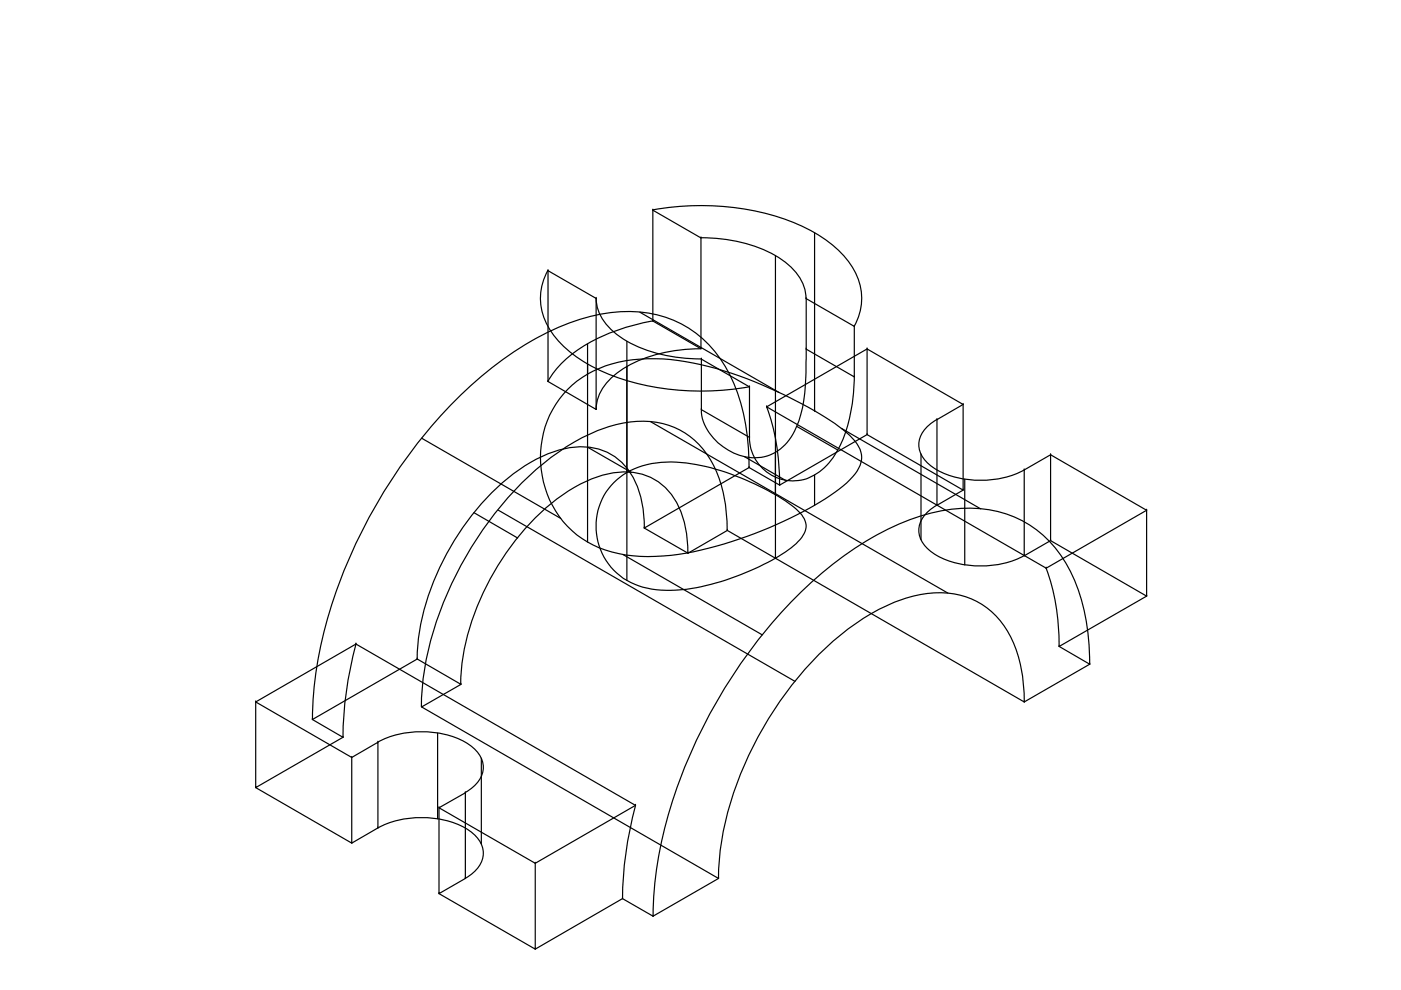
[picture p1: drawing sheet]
<svg xmlns="http://www.w3.org/2000/svg" width="297mm" height="210mm" viewBox="0 0 297 210" stroke-linecap="round" stroke-linejoin="round" font-family="sans-serif">
<!-- layer: 0 -->
<g fill="none" stroke="#000" stroke-width=".25">
<path d="M116.2 57.3a12.2 12.2 0 0 0 1.7 14.4 31.7 31.7 0 0 0 16.3 9.4 57.3 57.3 0 0 0 24.7 .9M116.2 57.4h.1M116.2 57.4l10.2 5.9M116.2 57.4v23.5M138.4 44.5a54 54 0 0 1 32.9 4.1 21.9 21.9 0 0 1 10.4 10 11.8 11.8 0 0 1-.6 10.6M138.4 44.6h.1M138.4 44.6v23.5M138.4 44.6l10.2 5.8M148.6 50.4a30.4 30.4 0 0 1 17.9 5.2 10.1 10.1 0 0 1 4.4 7.7M148.6 50.4v23.5l-10.2-5.8M148.6 50.4h.1M164.4 54.2v64.1"/>
<path d="M172.7 49.4v37.7M124.6 72.9v42M126.4 63.3h.1M126.4 63.3v23.5M126.4 63.2a10.5 10.5 0 0 0 5.4 8.5 31.2 31.2 0 0 0 16.9 4.4M132.9 72.4v50.6M135.7 66.2l29.5 17M138.4 68a37.3 37.3 0 0 0-18.8 8.6 17.7 17.7 0 0 0-3.4 4.3M138.4 68.1h.1M148.6 73.9a30 30 0 0 0-17.7 5.1 10.2 10.2 0 0 0-4.5 7.8M148.6 73.9h.1M148.7 76.1h.1"/>
<path d="M148.7 76.1l10.2 5.9M170.9 63.3v13.5a41.3 41.3 0 0 1-1.5 12.5 11.1 11.1 0 0 1-6.1 7.2 10.2 10.2 0 0 1-10-1.8 10 10 0 0 1-4.6-7.8v-10.8M170.9 74h.1M170.9 63.3h.1M170.9 74l10.2 5.9M170.9 63.3l10.2 5.9M181.1 69.2v11.3a36.1 36.1 0 0 1-3 14 12.4 12.4 0 0 1-8.2 7.3 9.2 9.2 0 0 1-11-9.1v-10.7M181.1 79.9h.1M181.1 69.2h.1M183.8 74h.1M183.8 74l-21.3 12.3M89.4 92.9l29.5 17"/>
<path d="M116.2 80.9h.1M116.2 80.9l10.2 5.9M120.3 82.6a24.1 24.1 0 0 1 17-6.5 59.3 59.3 0 0 1 22.7 4.8 86.5 86.5 0 0 1 18.7 10.2 9.1 9.1 0 0 1 4 5.3 6.3 6.3 0 0 1-2.5 5.4 55.6 55.6 0 0 1-15.5 9.4 77.7 77.7 0 0 1-24.2 6.7 27.4 27.4 0 0 1-15.9-3 21 21 0 0 1-9-24.4 20.6 20.6 0 0 1 4.7-7.9zM124.6 94.8l9.2 5.3M126.4 86.8h.1M138 89.4l63 36.4M148.7 86.9h.1M148.7 86.9l10.2 5.8M157.8 96.8l8.7 5M158.8 99.1a42.7 42.7 0 0 0-4.9-21.1 23.3 23.3 0 0 0-23.3-11.8 46.2 46.2 0 0 0-21.2 8.1 96.7 96.7 0 0 0-29.6 32.6 100.1 100.1 0 0 0-13.1 38.2l-.5 7.5M158.8 99.1h.1M158.8 99.1l6.5 3.8"/>
<path d="M158.8 99.1l-22.2 12.9M158.9 82h.1M158.9 92.7h.1M162.5 86.2a46.2 46.2 0 0 1 2.8 16.6M162.5 86.3h.1M162.5 86.3l59.3 34.2M168.9 90.4l8.7 5M172.7 87.1h.1M178.4 90.8l29.5 17.1M183.8 92.1h.1M183.8 92.1l-18.5 10.8M195.3 96.3v18.1"/>
<path d="M198.6 88.9a6.4 6.4 0 0 0-3.8 5.8 6.8 6.8 0 0 0 3.8 4.9 20.5 20.5 0 0 0 18.6 0M198.7 89l5.5-3.2-20.4-11.8v18.1l20.4 11.8M198.7 89h.1M198.7 89v18.1M204.2 85.8v18.1l-5.5 3.2M204.2 85.8h.1M217.2 99.6h.1M222.7 96.4v18.2l20.4 11.8M222.7 96.4h.1M100.5 108.7l9.3 5.4M105.6 108.1l63 36.4M130.2 102.3a16.5 16.5 0 0 1 12.1-4.4 49.2 49.2 0 0 1 22.8 7.4 15.4 15.4 0 0 1 5.4 4.7 3.9 3.9 0 0 1-1.3 4.8 37.6 37.6 0 0 1-13.1 7.4 37.1 37.1 0 0 1-17.9 2.7 13.4 13.4 0 0 1-11-8.8 13.4 13.4 0 0 1 3-13.8z"/>
<path d="M132.1 117.6l29.5 17M136.6 112l9.3 5.3 8.3-4.8 63 36.3M136.6 112h.1M136.6 111.9a19 19 0 0 0-4.6-13.7 12.7 12.7 0 0 0-11.9-3.2 32.5 32.5 0 0 0-16.2 9.8 55.9 55.9 0 0 0-15.2 30.7l-.3 4.2M145.8 117.3a19 19 0 0 0-4.6-13.8 12.7 12.7 0 0 0-11.8-3.1 32.5 32.5 0 0 0-16.2 9.7 55.9 55.9 0 0 0-15.3 30.7l-.2 4.3M145.9 117.3h.1M154.2 112.5a27.3 27.3 0 0 0-4.8-16.9 16.6 16.6 0 0 0-16.6-6 38.5 38.5 0 0 0-17.6 8.7 75.1 75.1 0 0 0-25.2 43.6l-.6 5.4-.1 2.6M154.2 112.5h.1M164.4 104.9h.1M165.3 102.9h.1M172.7 100.7v6.4M198.6 107.1a6.4 6.4 0 0 0-3.8 5.8 6.8 6.8 0 0 0 3.8 4.9 20.5 20.5 0 0 0 18.6 0"/>
<path d="M198.7 107.1h.1M204.2 103.9h.1M204.5 101.6v18.2M217.2 117.8h.1M222.7 114.6h.1M243.1 108.2l-20.4-11.8-5.5 3.2v18.2l5.5-3.2M243.1 108.2h.1M75.5 136.6l-21.3 12.2v18.2l18.5-10.7M75.5 136.6h.1M75.5 136.6l59.2 34.2M75.5 136.5a77.8 77.8 0 0 0-2.8 19.8M88.5 139.7l9.2 5.4-8.3 4.8 62.9 36.4"/>
<path d="M88.5 139.7h.1M88.5 139.7l-22.3 12.9M221.8 120.5a46.2 46.2 0 0 1 2.8 16.6M221.8 120.5l21.3-12.3v18.2l-18.5 10.7M221.8 120.5h.1M224.6 137.1h.1M224.6 137.1l6.4 3.7M243.1 126.4h.1M54.2 148.8l20.4 11.8 5.5-3.2v18.1l-5.5 3.3M54.2 148.8h.1M66.2 152.6h.1M66.2 152.6l6.5 3.7"/>
<path d="M72.7 156.3h.1M80.1 157.4a20.5 20.5 0 0 1 18.5 0 6.4 6.4 0 0 1 3.9 5.7 6.8 6.8 0 0 1-3.9 4.9M80.1 157.4h.1M89.4 149.9h.1M92.8 155.4v18.2M97.7 145.1h.1M217.2 148.8h.1M217.2 148.8a27.3 27.3 0 0 0-4.8-16.8 16.6 16.6 0 0 0-16.6-6.1 38.5 38.5 0 0 0-17.6 8.7 75.1 75.1 0 0 0-25.2 43.7l-.6 5.3-.1 2.6M231 140.8a42.7 42.7 0 0 0-4.9-21.1 23.3 23.3 0 0 0-23.3-11.8 46.2 46.2 0 0 0-21.2 8.1 96.7 96.7 0 0 0-29.6 32.6 100.1 100.1 0 0 0-13.1 38.2l-.4 7.5M231 140.8h.1M231 140.8l-13.8 8M54.2 167h.1"/>
<path d="M74.6 160.6v18.2l-20.4-11.8M74.6 178.8h.1M74.6 160.6h.1M80.1 175.6a20.5 20.5 0 0 1 18.5 0 6.4 6.4 0 0 1 3.9 5.7 6.8 6.8 0 0 1-3.9 4.9M80.1 175.5h.1M93.1 171.3v18.2l5.6-3.2M93.1 171.3h.1M98.7 168.1l-5.6 3.2 20.4 11.7v18.2l-20.4-11.7M98.7 168.1h.1M98.7 168.1v18.2M102.1 160.8v18.1M134.7 170.8h.1"/>
<path d="M134.7 170.8l-21.2 12.2M134.7 170.8a77.8 77.8 0 0 0-2.7 19.7M93.1 189.5h.1M98.7 186.3h.1M113.5 183h.1M132 190.5h.1M132 190.5l6.5 3.8M132 190.5l-18.5 10.7M138.5 194.3h.1M152.3 186.3h.1M152.3 186.3l-13.8 8M113.5 201.2h.1"/>
</g>
</svg>
